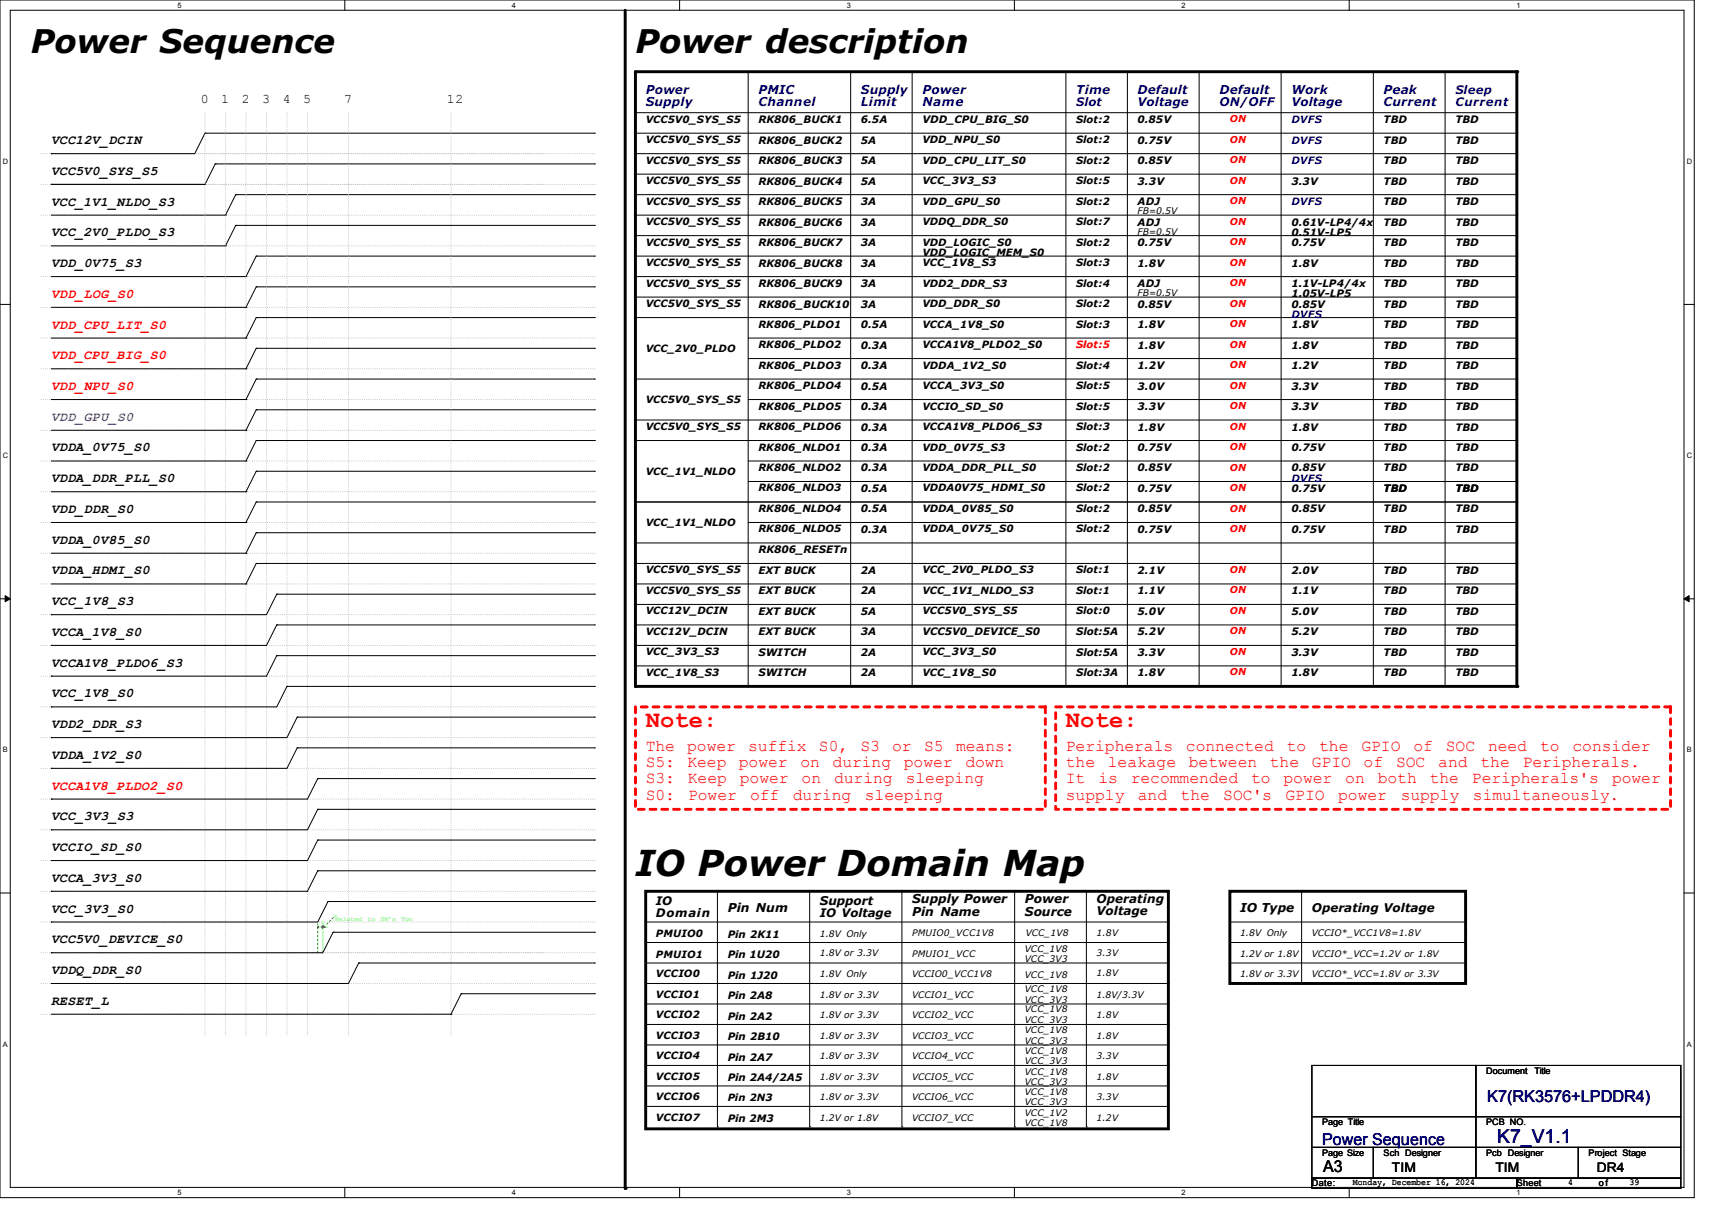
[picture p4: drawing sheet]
<svg xmlns="http://www.w3.org/2000/svg" width="297mm" height="210mm" viewBox="0 0 297 210" stroke-linecap="round" stroke-linejoin="round" font-family="sans-serif">
<defs><g id="words">
<text font-size="6.2" x="110.2" y="152">IO Power Domain Map</text>
<g font-size="5.6">
<text x="5.3" y="9.2">Power Sequence</text>
<text x="110.2" y="9.2">Power description</text>
</g>
<g font-size="4.1" fill="#f00">
<text x="112" y="126.2">Note:</text>
<text x="184.9" y="126.2">Note:</text>
</g>
<text font-size="3.3" fill="#0000a0" x="259.8" y="198.4">K7_V1.1</text>
<g font-size="2.8" fill="#f00">
<text x="112" y="130.3">The</text>
<text x="119.2" y="130.3">power</text>
<text x="129.8" y="130.3">suffix</text>
<text x="142.1" y="130.3">S0,</text>
<text x="149.3" y="130.3">S3</text>
<text x="154.8" y="130.3">or</text>
<text x="160.3" y="130.3">S5</text>
<text x="165.9" y="130.3">means:</text>
<text x="184.9" y="130.3">Peripherals</text>
<text x="205.7" y="130.3">connected</text>
<text x="223.2" y="130.3">to</text>
<text x="228.9" y="130.3">the</text>
<text x="236.2" y="130.3">GPIO</text>
<text x="245.2" y="130.3">of</text>
<text x="250.8" y="130.3">SOC</text>
<text x="258.1" y="130.3">need</text>
<text x="267.2" y="130.3">to</text>
<text x="272.8" y="130.3">consider</text>
<text x="112" y="133.1">S5:</text>
<text x="112" y="135.9">S3:</text>
<text x="119.3" y="133.1">Keep</text>
<text x="119.3" y="135.9">Keep</text>
<text x="128.2" y="133.1">power</text>
<text x="128.4" y="135.9">power</text>
<text x="138.9" y="133.1">on</text>
<text x="139.1" y="135.9">on</text>
<text x="144.4" y="133.1">during</text>
<text x="144.7" y="135.9">during</text>
<text x="156.8" y="133.1">power</text>
<text x="157.1" y="135.9">sleeping</text>
<text x="167.5" y="133.1">down</text>
<text x="184.9" y="133.1">the</text>
<text x="184.9" y="135.9">It</text>
<text x="190.5" y="135.9">is</text>
<text x="192.2" y="133.1">leakage</text>
<text x="196.2" y="135.9">recommended</text>
<text x="206.2" y="133.1">between</text>
<text x="217" y="135.9">to</text>
<text x="220.3" y="133.1">the</text>
<text x="222.7" y="135.9">power</text>
<text x="227.6" y="133.1">GPIO</text>
<text x="233.4" y="135.9">on</text>
<text x="236.6" y="133.1">of</text>
<text x="239" y="135.9">both</text>
<text x="242.2" y="133.1">SOC</text>
<text x="248" y="135.9">the</text>
<text x="249.5" y="133.1">and</text>
<text x="255.4" y="135.9">Peripherals's</text>
<text x="256.8" y="133.1">the</text>
<text x="264.2" y="133.1">Peripherals.</text>
<text x="279.7" y="135.9">power</text>
<text x="112" y="138.8">S0:</text>
<text x="119.4" y="138.8">Power</text>
<text x="130.1" y="138.8">off</text>
<text x="137.5" y="138.8">during</text>
<text x="150" y="138.8">sleeping</text>
<text x="184.9" y="138.8">supply</text>
<text x="197.4" y="138.8">and</text>
<text x="204.8" y="138.8">the</text>
<text x="212.2" y="138.8">SOC's</text>
<text x="223" y="138.8">GPIO</text>
<text x="232.2" y="138.8">power</text>
<text x="243" y="138.8">supply</text>
<text x="255.5" y="138.8">simultaneously.</text>
</g>
<text font-size="2.8" fill="#000080" x="258" y="191.2">K7(RK3576+LPDDR4)</text>
<text font-size="2.8" fill="#00f" x="229.4" y="198.7">Power Sequence</text>
<text font-size="2.8" x="229.5" y="203.5">A3</text>
<g font-size="2.3">
<text x="34.8" y="17.9">0</text>
<text x="38.4" y="17.9">1</text>
<text x="42" y="17.9">2</text>
<text x="45.5" y="17.9">3</text>
<text x="49.1" y="17.9">4</text>
<text x="52.6" y="17.9">5</text>
<text x="59.7" y="17.9">7</text>
<text x="77.5" y="17.9">12</text>
<text x="8.9" y="25">VCC12V_DCIN</text>
<text x="8.9" y="35.7">VCC_1V1_NLDO_S3</text>
<text x="8.9" y="30.4">VCC5V0_SYS_S5</text>
<text x="8.9" y="41">VCC_2V0_PLDO_S3</text>
<text x="8.9" y="46.4">VDD_0V75_S3</text>
<text x="8.9" y="83.7">VDDA_DDR_PLL_S0</text>
<text x="8.9" y="78.4">VDDA_0V75_S0</text>
<text x="8.9" y="89">VDD_DDR_S0</text>
<text x="8.9" y="94.4">VDDA_0V85_S0</text>
<text x="8.9" y="99.7">VDDA_HDMI_S0</text>
<text x="8.9" y="105">VCC_1V8_S3</text>
<text x="8.9" y="110.4">VCCA_1V8_S0</text>
<text x="8.9" y="115.7">VCCA1V8_PLDO6_S3</text>
<text x="8.9" y="121">VCC_1V8_S0</text>
<text x="8.9" y="126.4">VDD2_DDR_S3</text>
<text x="8.9" y="131.7">VDDA_1V2_S0</text>
<text x="8.9" y="142.4">VCC_3V3_S3</text>
<text x="8.9" y="147.7">VCCIO_SD_S0</text>
<text x="8.9" y="153">VCCA_3V3_S0</text>
<text x="8.9" y="158.4">VCC_3V3_S0</text>
<text x="8.9" y="163.7">VCC5V0_DEVICE_S0</text>
<text x="8.9" y="169">VDDQ_DDR_S0</text>
<text x="8.9" y="174.4">RESET_L</text>
<text x="241.5" y="203.3">TIM</text>
<text x="259.4" y="203.3">TIM</text>
<text x="277" y="203.3">DR4</text>
</g>
<g font-size="2.3" fill="#f00">
<text x="8.9" y="51.7">VDD_LOG_S0</text>
<text x="8.9" y="57">VDD_CPU_LIT_S0</text>
<text x="8.9" y="62.4">VDD_CPU_BIG_S0</text>
<text x="8.9" y="67.7">VDD_NPU_S0</text>
<text x="8.9" y="137">VCCA1V8_PLDO2_S0</text>
</g>
<text font-size="2.3" fill="#8000ff" x="8.9" y="73">VDD_GPU_S0</text>
<g font-size="2.1" fill="#00f">
<text x="112" y="16.3">Power</text>
<text x="131.6" y="16.3">PMIC</text>
<text x="149.4" y="16.3">Supply</text>
<text x="160" y="16.3">Power</text>
<text x="186.7" y="16.3">Time</text>
<text x="197.4" y="16.3">Default</text>
<text x="211.6" y="16.3">Default</text>
<text x="224" y="16.3">Work</text>
<text x="240" y="16.3">Peak</text>
<text x="112" y="18.5">Supply</text>
<text x="131.6" y="18.5">Channel</text>
<text x="149.4" y="18.5">Limit</text>
<text x="160" y="18.5">Name</text>
<text x="197.4" y="18.4">Voltage</text>
<text x="211.6" y="18.4">ON/OFF</text>
<text x="224" y="18.4">Voltage</text>
<text x="240" y="18.5">Current</text>
</g>
<g font-size="2.1">
<text x="126.2" y="158.2">Pin Num</text>
<text x="142.2" y="157.1">Support</text>
<text x="158.2" y="156.8">Supply Power</text>
<text x="158.2" y="158.9">Pin Name</text>
<text x="177.8" y="156.8">Power</text>
<text x="177.8" y="158.9">Source</text>
<text x="190.2" y="156.8">Operating</text>
<text x="190.2" y="158.8">Voltage</text>
<text x="215.1" y="158.2">IO Type</text>
<text x="227.6" y="158.2">Operating Voltage</text>
</g>
<g font-size="2" fill="#00f">
<text x="252.5" y="16.3">Sleep</text>
<text x="186.7" y="18.4">Slot</text>
<text x="252.5" y="18.3">Current</text>
</g>
<g font-size="2">
<text x="113.8" y="157.1">IO</text>
<text x="113.8" y="159.1">Domain</text>
<text x="142.2" y="159.2">IO Voltage</text>
</g>
<g font-size="1.8">
<text x="131.6" y="21.4">RK806_BUCK1</text>
<text x="149.4" y="21.4">6.5A</text>
<text x="160" y="21.4">VDD_CPU_BIG_S0</text>
<text x="197.4" y="21.4">0.85V</text>
<text x="240" y="21.4">TBD</text>
<text x="252.5" y="21.4">TBD</text>
<text x="131.6" y="24.9">RK806_BUCK2</text>
<text x="131.6" y="28.5">RK806_BUCK3</text>
<text x="149.4" y="24.9">5A</text>
<text x="149.4" y="28.5">5A</text>
<text x="197.4" y="24.9">0.75V</text>
<text x="197.4" y="28.5">0.85V</text>
<text x="240" y="24.9">TBD</text>
<text x="240" y="28.5">TBD</text>
<text x="252.5" y="24.9">TBD</text>
<text x="252.5" y="28.5">TBD</text>
<text x="131.6" y="32">RK806_BUCK4</text>
<text x="131.6" y="35.6">RK806_BUCK5</text>
<text x="149.4" y="32">5A</text>
<text x="149.4" y="35.6">3A</text>
<text x="197.4" y="32">3.3V</text>
<text x="197.4" y="35.6">ADJ</text>
<text x="224" y="32">3.3V</text>
<text x="240" y="32">TBD</text>
<text x="240" y="35.6">TBD</text>
<text x="252.5" y="32">TBD</text>
<text x="252.5" y="35.6">TBD</text>
<text x="131.6" y="39.2">RK806_BUCK6</text>
<text x="149.4" y="39.2">3A</text>
<text x="197.4" y="39.2">ADJ</text>
<text x="224" y="40.9">0.51V-LP5</text>
<text x="224" y="39.2">0.61V-LP4/4x</text>
<text x="240" y="39.2">TBD</text>
<text x="252.5" y="39.2">TBD</text>
<text x="131.6" y="42.7">RK806_BUCK7</text>
<text x="131.6" y="46.3">RK806_BUCK8</text>
<text x="149.4" y="42.7">3A</text>
<text x="149.4" y="46.3">3A</text>
<text x="197.4" y="46.3">1.8V</text>
<text x="197.4" y="42.7">0.75V</text>
<text x="224" y="42.7">0.75V</text>
<text x="224" y="46.3">1.8V</text>
<text x="240" y="42.7">TBD</text>
<text x="240" y="46.3">TBD</text>
<text x="252.5" y="42.7">TBD</text>
<text x="252.5" y="46.3">TBD</text>
<text x="131.6" y="49.8">RK806_BUCK9</text>
<text x="131.6" y="53.4">RK806_BUCK10</text>
<text x="149.4" y="49.8">3A</text>
<text x="149.4" y="53.4">3A</text>
<text x="197.4" y="53.4">0.85V</text>
<text x="197.4" y="49.8">ADJ</text>
<text x="224" y="53.4">0.85V</text>
<text x="224" y="49.8">1.1V-LP4/4x</text>
<text x="224" y="51.6">1.05V-LP5</text>
<text x="240" y="49.8">TBD</text>
<text x="240" y="53.4">TBD</text>
<text x="252.5" y="49.8">TBD</text>
<text x="252.5" y="53.4">TBD</text>
<text x="149.4" y="56.9">0.5A</text>
<text x="197.4" y="56.9">1.8V</text>
<text x="224" y="56.9">1.8V</text>
<text x="240" y="56.9">TBD</text>
<text x="252.5" y="56.9">TBD</text>
<text x="149.4" y="60.5">0.3A</text>
<text x="149.4" y="64.1">0.3A</text>
<text x="197.4" y="60.5">1.8V</text>
<text x="197.4" y="64.1">1.2V</text>
<text x="224" y="64.1">1.2V</text>
<text x="224" y="60.5">1.8V</text>
<text x="240" y="60.5">TBD</text>
<text x="240" y="64.1">TBD</text>
<text x="252.5" y="60.5">TBD</text>
<text x="252.5" y="64.1">TBD</text>
<text x="149.4" y="71.2">0.3A</text>
<text x="149.4" y="67.6">0.5A</text>
<text x="197.4" y="67.6">3.0V</text>
<text x="197.4" y="71.2">3.3V</text>
<text x="224" y="67.6">3.3V</text>
<text x="224" y="71.2">3.3V</text>
<text x="240" y="67.6">TBD</text>
<text x="240" y="71.2">TBD</text>
<text x="252.5" y="67.6">TBD</text>
<text x="252.5" y="71.2">TBD</text>
<text x="149.4" y="74.7">0.3A</text>
<text x="197.4" y="74.7">1.8V</text>
<text x="224" y="74.7">1.8V</text>
<text x="240" y="74.7">TBD</text>
<text x="252.5" y="74.7">TBD</text>
<text x="149.4" y="78.3">0.3A</text>
<text x="149.4" y="81.8">0.3A</text>
<text x="197.4" y="81.8">0.85V</text>
<text x="197.4" y="78.3">0.75V</text>
<text x="224" y="81.8">0.85V</text>
<text x="224" y="78.3">0.75V</text>
<text x="240" y="81.8">TBD</text>
<text x="240" y="78.3">TBD</text>
<text x="252.5" y="81.8">TBD</text>
<text x="252.5" y="78.3">TBD</text>
<text x="149.4" y="85.4">0.5A</text>
<text x="149.4" y="88.9">0.5A</text>
<text x="197.4" y="88.9">0.85V</text>
<text x="197.4" y="85.4">0.75V</text>
<text x="224" y="85.4">0.75V</text>
<text x="224" y="88.9">0.85V</text>
<text x="240" y="88.9">TBD</text>
<text x="240" y="85.4">TBD</text>
<text x="252.5" y="88.9">TBD</text>
<text x="252.5" y="85.4">TBD</text>
<text x="149.4" y="92.5">0.3A</text>
<text x="197.4" y="92.5">0.75V</text>
<text x="224" y="92.5">0.75V</text>
<text x="240" y="92.5">TBD</text>
<text x="252.5" y="92.5">TBD</text>
<text x="131.6" y="96.1">RK806_RESETn</text>
<text x="131.6" y="99.6">EXT BUCK</text>
<text x="149.4" y="99.6">2A</text>
<text x="197.4" y="99.6">2.1V</text>
<text x="224" y="99.6">2.0V</text>
<text x="240" y="99.6">TBD</text>
<text x="252.5" y="99.6">TBD</text>
<text x="131.6" y="106.7">EXT BUCK</text>
<text x="131.6" y="103.2">EXT BUCK</text>
<text x="149.4" y="106.7">5A</text>
<text x="149.4" y="103.2">2A</text>
<text x="197.4" y="103.2">1.1V</text>
<text x="197.4" y="106.7">5.0V</text>
<text x="224" y="103.2">1.1V</text>
<text x="224" y="106.7">5.0V</text>
<text x="240" y="103.2">TBD</text>
<text x="240" y="106.7">TBD</text>
<text x="252.5" y="103.2">TBD</text>
<text x="252.5" y="106.7">TBD</text>
<text x="131.6" y="110.3">EXT BUCK</text>
<text x="131.6" y="113.8">SWITCH</text>
<text x="149.4" y="110.3">3A</text>
<text x="149.4" y="113.8">2A</text>
<text x="160" y="110.3">VCC5V0_DEVICE_S0</text>
<text x="186.7" y="110.3">Slot:5A</text>
<text x="186.7" y="113.8">Slot:5A</text>
<text x="197.4" y="110.3">5.2V</text>
<text x="197.4" y="113.8">3.3V</text>
<text x="224" y="110.3">5.2V</text>
<text x="224" y="113.8">3.3V</text>
<text x="240" y="110.3">TBD</text>
<text x="240" y="113.8">TBD</text>
<text x="252.5" y="110.3">TBD</text>
<text x="252.5" y="113.8">TBD</text>
<text x="131.6" y="117.4">SWITCH</text>
<text x="149.4" y="117.4">2A</text>
<text x="186.7" y="117.4">Slot:3A</text>
<text x="197.4" y="117.4">1.8V</text>
<text x="224" y="117.4">1.8V</text>
<text x="240" y="117.4">TBD</text>
<text x="252.5" y="117.4">TBD</text>
<text x="126.2" y="162.7">Pin 2K11</text>
<text x="126.2" y="166.3">Pin 1U20</text>
<text x="126.2" y="169.8">Pin 1J20</text>
<text x="126.2" y="173.4">Pin 2A8</text>
<text x="126.2" y="177">Pin 2A2</text>
<text x="126.2" y="180.5">Pin 2B10</text>
<text x="126.2" y="184.1">Pin 2A7</text>
<text x="126.2" y="187.6">Pin 2A4/2A5</text>
<text x="126.2" y="194.7">Pin 2M3</text>
</g>
<g font-size="1.8" fill="#00f">
<text x="224" y="21.4">DVFS</text>
<text x="224" y="28.5">DVFS</text>
<text x="224" y="24.9">DVFS</text>
<text x="224" y="35.6">DVFS</text>
<text x="224" y="55.2">DVFS</text>
<text x="224" y="83.6">DVFS</text>
</g>
<g font-size="1.7">
<text x="112" y="21.3">VCC5V0_SYS_S5</text>
<text x="186.7" y="21.3">Slot:2</text>
<text x="112" y="24.8">VCC5V0_SYS_S5</text>
<text x="112" y="28.4">VCC5V0_SYS_S5</text>
<text x="160" y="24.8">VDD_NPU_S0</text>
<text x="160" y="28.4">VDD_CPU_LIT_S0</text>
<text x="186.7" y="28.4">Slot:2</text>
<text x="186.7" y="24.8">Slot:2</text>
<text x="112" y="32">VCC5V0_SYS_S5</text>
<text x="112" y="35.5">VCC5V0_SYS_S5</text>
<text x="160" y="35.5">VDD_GPU_S0</text>
<text x="160" y="32">VCC_3V3_S3</text>
<text x="186.7" y="35.5">Slot:2</text>
<text x="186.7" y="32">Slot:5</text>
<text x="112" y="39.1">VCC5V0_SYS_S5</text>
<text x="160" y="39.1">VDDQ_DDR_S0</text>
<text x="186.7" y="39.1">Slot:7</text>
<text x="112" y="42.6">VCC5V0_SYS_S5</text>
<text x="112" y="46.2">VCC5V0_SYS_S5</text>
<text x="160" y="42.6">VDD_LOGIC_S0</text>
<text x="160" y="44.4">VDD_LOGIC_MEM_S0</text>
<text x="160" y="46.2">VCC_1V8_S3</text>
<text x="186.7" y="42.6">Slot:2</text>
<text x="186.7" y="46.2">Slot:3</text>
<text x="112" y="53.3">VCC5V0_SYS_S5</text>
<text x="112" y="49.7">VCC5V0_SYS_S5</text>
<text x="160" y="53.3">VDD_DDR_S0</text>
<text x="160" y="49.7">VDD2_DDR_S3</text>
<text x="186.7" y="53.3">Slot:2</text>
<text x="186.7" y="49.7">Slot:4</text>
<text x="131.6" y="56.9">RK806_PLDO1</text>
<text x="160" y="56.9">VCCA_1V8_S0</text>
<text x="186.7" y="56.9">Slot:3</text>
<text x="112" y="61.1">VCC_2V0_PLDO</text>
<text x="131.6" y="60.4">RK806_PLDO2</text>
<text x="131.6" y="64">RK806_PLDO3</text>
<text x="160" y="60.4">VCCA1V8_PLDO2_S0</text>
<text x="160" y="64">VDDA_1V2_S0</text>
<text x="186.7" y="64">Slot:4</text>
<text x="112" y="70">VCC5V0_SYS_S5</text>
<text x="131.6" y="67.5">RK806_PLDO4</text>
<text x="131.6" y="71.1">RK806_PLDO5</text>
<text x="160" y="67.5">VCCA_3V3_S0</text>
<text x="160" y="71.1">VCCIO_SD_S0</text>
<text x="186.7" y="67.5">Slot:5</text>
<text x="186.7" y="71.1">Slot:5</text>
<text x="112" y="74.6">VCC5V0_SYS_S5</text>
<text x="131.6" y="74.6">RK806_PLDO6</text>
<text x="160" y="74.6">VCCA1V8_PLDO6_S3</text>
<text x="186.7" y="74.6">Slot:3</text>
<text x="112" y="82.5">VCC_1V1_NLDO</text>
<text x="131.6" y="78.2">RK806_NLDO1</text>
<text x="131.6" y="81.7">RK806_NLDO2</text>
<text x="160" y="81.7">VDDA_DDR_PLL_S0</text>
<text x="160" y="78.2">VDD_0V75_S3</text>
<text x="186.7" y="81.7">Slot:2</text>
<text x="186.7" y="78.2">Slot:2</text>
<text x="131.6" y="88.9">RK806_NLDO4</text>
<text x="131.6" y="85.3">RK806_NLDO3</text>
<text x="160" y="88.9">VDDA_0V85_S0</text>
<text x="160" y="85.3">VDDA0V75_HDMI_S0</text>
<text x="186.7" y="88.9">Slot:2</text>
<text x="186.7" y="85.3">Slot:2</text>
<text x="112" y="91.4">VCC_1V1_NLDO</text>
<text x="131.6" y="92.4">RK806_NLDO5</text>
<text x="160" y="92.4">VDDA_0V75_S0</text>
<text x="186.7" y="92.4">Slot:2</text>
<text x="112" y="99.5">VCC5V0_SYS_S5</text>
<text x="160" y="99.5">VCC_2V0_PLDO_S3</text>
<text x="186.7" y="99.5">Slot:1</text>
<text x="112" y="106.6">VCC12V_DCIN</text>
<text x="112" y="103.1">VCC5V0_SYS_S5</text>
<text x="160" y="103.1">VCC_1V1_NLDO_S3</text>
<text x="160" y="106.6">VCC5V0_SYS_S5</text>
<text x="186.7" y="103.1">Slot:1</text>
<text x="186.7" y="106.6">Slot:0</text>
<text x="112" y="110.2">VCC12V_DCIN</text>
<text x="112" y="113.7">VCC_3V3_S3</text>
<text x="160" y="113.7">VCC_3V3_S0</text>
<text x="112" y="117.3">VCC_1V8_S3</text>
<text x="160" y="117.3">VCC_1V8_S0</text>
<text x="113.8" y="162.6">PMUIO0</text>
<text x="113.8" y="166.2">PMUIO1</text>
<text x="113.8" y="169.6">VCCIO0</text>
<text x="113.8" y="173.1">VCCIO1</text>
<text x="113.8" y="176.7">VCCIO2</text>
<text x="113.8" y="180.3">VCCIO3</text>
<text x="113.8" y="183.8">VCCIO4</text>
<text x="113.8" y="187.4">VCCIO5</text>
<text x="113.8" y="190.9">VCCIO6</text>
<text x="126.2" y="191.1">Pin 2N3</text>
<text x="113.8" y="194.5">VCCIO7</text>
</g>
<g font-size="1.7" fill="#f00">
<text x="213.4" y="21.2">ON</text>
<text x="213.4" y="24.8">ON</text>
<text x="213.4" y="28.3">ON</text>
<text x="213.4" y="35.4">ON</text>
<text x="213.4" y="31.9">ON</text>
<text x="213.4" y="39">ON</text>
<text x="213.4" y="42.5">ON</text>
<text x="213.4" y="46.1">ON</text>
<text x="213.4" y="49.7">ON</text>
<text x="213.4" y="53.2">ON</text>
<text x="213.4" y="56.8">ON</text>
<text x="186.7" y="60.4">Slot:5</text>
<text x="213.4" y="60.3">ON</text>
<text x="213.4" y="63.9">ON</text>
<text x="213.4" y="71">ON</text>
<text x="213.4" y="67.4">ON</text>
<text x="213.4" y="74.5">ON</text>
<text x="213.4" y="81.7">ON</text>
<text x="213.4" y="78.1">ON</text>
<text x="213.4" y="88.8">ON</text>
<text x="213.4" y="85.2">ON</text>
<text x="213.4" y="92.3">ON</text>
<text x="213.4" y="99.4">ON</text>
<text x="213.4" y="103">ON</text>
<text x="213.4" y="106.6">ON</text>
<text x="213.4" y="110.1">ON</text>
<text x="213.4" y="113.7">ON</text>
<text x="213.4" y="117.2">ON</text>
</g>
<g font-size="1.6">
<text x="197.4" y="40.7">FB=0.5V</text>
<text x="197.4" y="37.2">FB=0.5V</text>
<text x="197.4" y="51.4">FB=0.5V</text>
<text x="142.2" y="162.7">1.8V Only</text>
<text x="142.2" y="165.9">1.8V or 3.3V</text>
<text x="158.2" y="162.5">PMUIO0_VCC1V8</text>
<text x="158.2" y="166.1">PMUIO1_VCC</text>
<text x="177.8" y="167">VCC_3V3</text>
<text x="177.8" y="165.2">VCC_1V8</text>
<text x="178" y="162.5">VCC_1V8</text>
<text x="190.2" y="165.9">3.3V</text>
<text x="190.2" y="162.5">1.8V</text>
<text x="215.1" y="162.5">1.8V Only</text>
<text x="215.1" y="166.1">1.2V or 1.8V</text>
<text x="227.6" y="162.5">VCCIO*_VCC1V8=1.8V</text>
<text x="227.6" y="166.1">VCCIO*_VCC=1.2V or 1.8V</text>
<text x="142.2" y="169.6">1.8V Only</text>
<text x="142.2" y="173.2">1.8V or 3.3V</text>
<text x="158.2" y="169.6">VCCIO0_VCC1V8</text>
<text x="158.2" y="173.2">VCCIO1_VCC</text>
<text x="177.8" y="169.8">VCC_1V8</text>
<text x="177.8" y="172.1">VCC_1V8</text>
<text x="190.2" y="173.2">1.8V/3.3V</text>
<text x="190.2" y="169.5">1.8V</text>
<text x="215.1" y="169.6">1.8V or 3.3V</text>
<text x="227.6" y="169.6">VCCIO*_VCC=1.8V or 3.3V</text>
<text x="142.2" y="176.7">1.8V or 3.3V</text>
<text x="158.2" y="176.7">VCCIO2_VCC</text>
<text x="177.8" y="177.6">VCC_3V3</text>
<text x="177.8" y="175.7">VCC_1V8</text>
<text x="177.8" y="174.1">VCC_3V3</text>
<text x="177.8" y="179.2">VCC_1V8</text>
<text x="190.2" y="176.7">1.8V</text>
<text x="142.2" y="180.3">1.8V or 3.3V</text>
<text x="142.2" y="183.9">1.8V or 3.3V</text>
<text x="158.2" y="180.3">VCCIO3_VCC</text>
<text x="158.2" y="183.9">VCCIO4_VCC</text>
<text x="177.8" y="183">VCC_1V8</text>
<text x="177.8" y="184.7">VCC_3V3</text>
<text x="177.8" y="181.2">VCC_3V3</text>
<text x="190.2" y="183.9">3.3V</text>
<text x="190.2" y="180.3">1.8V</text>
<text x="142.2" y="187.4">1.8V or 3.3V</text>
<text x="142.2" y="191">1.8V or 3.3V</text>
<text x="158.2" y="187.4">VCCIO5_VCC</text>
<text x="158.2" y="191">VCCIO6_VCC</text>
<text x="177.8" y="188.3">VCC_3V3</text>
<text x="177.8" y="191.9">VCC_3V3</text>
<text x="177.8" y="186.5">VCC_1V8</text>
<text x="177.8" y="190.1">VCC_1V8</text>
<text x="190.2" y="191">3.3V</text>
<text x="190.2" y="187.4">1.8V</text>
<text x="257.8" y="186.4">Document</text>
<text x="266.2" y="186.4">Title</text>
<text x="142.2" y="194.5">1.2V or 1.8V</text>
<text x="158.2" y="194.5">VCCIO7_VCC</text>
<text x="177.8" y="195.4">VCC_1V8</text>
<text x="177.8" y="193.6">VCC_1V2</text>
<text x="190.2" y="194.5">1.2V</text>
<text x="229.4" y="195.2">Page Title</text>
<text x="257.8" y="195.2">PCB NO.</text>
<text x="229.4" y="200.6">Page Size</text>
<text x="240" y="200.6">Sch Designer</text>
<text x="257.8" y="200.6">Pcb Designer</text>
<text x="275.6" y="200.6">Project Stage</text>
<text x="227.6" y="205.9">Date:</text>
<text x="234.7" y="205.7">Monday, December 16, 2024</text>
<text x="263.1" y="205.9">Sheet</text>
<text x="272" y="205.7">4</text>
<text x="277.4" y="205.9">o f</text>
<text x="282.7" y="205.7">39</text>
</g>
<g font-size="1.3">
<text x="30.8" y="1.3">5</text>
<text x="88.8" y="1.3">4</text>
<text x="146.9" y="1.3">3</text>
<text x="205" y="1.3">2</text>
<text x="263.1" y="1.3">1</text>
<text x=".5" y="28.4">D</text>
<text x="292.6" y="28.4">D</text>
<text x=".5" y="79.5">C</text>
<text x="292.6" y="79.5">C</text>
<text x=".5" y="130.6">B</text>
<text x="292.6" y="130.6">B</text>
<text x=".5" y="181.7">A</text>
<text x="292.6" y="181.7">A</text>
<text x="30.8" y="207.4">5</text>
<text x="88.8" y="207.4">4</text>
<text x="146.9" y="207.4">3</text>
<text x="205" y="207.4">2</text>
<text x="263.1" y="207.4">1</text>
</g>
<g font-size="1.1" fill="#0f0">
<text x="58.1" y="159.8">Related</text>
<text x="63.8" y="159.8">to</text>
<text x="66" y="159.8">SW's</text>
<text x="69.6" y="159.8">Ton</text>
</g>
</g></defs>
<g fill="none" stroke="#000" stroke-width=".17">
<path d="M0 0h293.9v207.9h-293.9zM1.8 1.8h290.3v204.3h-290.3zM59.8 0v1.8M110.2 19.6h152.9M117.9 0v1.8M129.8 12.4v106.7M147.6 12.4v106.7M158.2 12.4v106.7M176 0v1.8M184.9 12.4v106.7M195.6 12.4v106.7M208 12.4v106.7"/>
<path d="M222.2 12.4v106.7M234.1 0v1.8M238.3 12.4v106.7M250.7 12.4v106.7M263.1 19.6h.1M8.9 26.7h.1M8.9 32h.1M8.9 37.3h30.2M35.6 23.1h.1M35.6 23.1h67.5M35.6 23.1l-1.8 3.6h-24.9M37.3 28.4h.1"/>
<path d="M37.3 28.4l-1.7 3.6h-26.7M37.3 28.4h65.8M39.1 37.3h.1M40.9 33.8h.1M40.9 39.1h.1M40.9 33.8h62.2M40.9 33.8l-1.8 3.5M40.9 39.1l-1.8 3.6M40.9 39.1h62.2M103.1 23.1h.1M103.1 28.4h.1M103.1 33.8h.1"/>
<path d="M103.1 39.1h.1M110.2 30.2h152.9M110.2 23.1h152.9M110.2 26.7h152.9M110.2 33.8h152.9M110.2 37.3h152.9M263.1 30.2h.1M263.1 23.1h.1M263.1 26.7h.1M263.1 33.8h.1M263.1 37.3h.1M0 52.8h1.8"/>
<path d="M8.9 48h33.8M8.9 58.7h33.8M8.9 42.7h30.2M8.9 53.3h33.8M39.1 42.7h.1M42.7 48h.1M42.7 53.3h.1M42.7 58.7h.1M44.4 44.4h.1M44.4 49.8h.1M44.4 55.1h.1M44.4 44.4h58.7"/>
<path d="M44.4 55.1h58.7M44.4 44.4l-1.7 3.6M44.4 49.8l-1.7 3.5M44.4 49.8h58.7M44.4 55.1l-1.7 3.6M103.1 44.4h.1M103.1 49.8h.1M103.1 55.1h.1M110.2 44.4h152.9M110.2 55.1h152.9M110.2 40.9h152.9M110.2 48h152.9"/>
<path d="M110.2 51.6h152.9M129.8 58.7h133.3M263.1 44.4h.1M263.1 55.1h.1M263.1 40.9h.1M263.1 48h.1M263.1 51.6h.1M263.1 58.7h.1M292.1 52.8h1.8M8.9 69.3h33.8M8.9 64h33.8M8.9 74.7h33.8"/>
<path d="M42.7 64h.1M42.7 69.3h.1M42.7 74.7h.1M44.4 60.5h.1M44.4 65.8h.1M44.4 71.1h.1M44.4 76.5h.1M44.4 65.8h58.7M44.4 76.5h58.7M44.4 60.5l-1.7 3.5M44.4 60.5h58.7M44.4 65.8l-1.7 3.5"/>
<path d="M44.4 71.1l-1.7 3.6M44.4 71.1h58.7M44.4 76.5l-1.7 3.5M103.1 60.5h.1M103.1 65.8h.1M103.1 71.1h.1M103.1 76.5h.1M110.2 65.8h152.9M110.2 76.5h152.9M110.2 72.9h152.9M129.8 62.2h133.3M129.8 69.3h133.3"/>
<path d="M263.1 65.8h.1M263.1 76.5h.1M263.1 62.2h.1M263.1 72.9h.1M263.1 69.3h.1M8.9 80h33.8M8.9 90.7h33.8M8.9 85.3h33.8M8.9 96h33.8M42.7 80h.1M42.7 85.3h.1M42.7 90.7h.1"/>
<path d="M42.7 96h.1M44.4 81.8h.1M44.4 87.1h.1M44.4 92.5h.1M44.4 97.8h.1M44.4 87.1h58.7M44.4 97.8h58.7M44.4 81.8l-1.7 3.5M44.4 81.8h58.7M44.4 87.1l-1.7 3.6M44.4 92.5l-1.7 3.5M44.4 92.5h58.7"/>
<path d="M44.4 97.8l-1.7 3.5M103.1 81.8h.1M103.1 87.1h.1M103.1 92.5h.1M103.1 97.8h.1M110.2 87.1h152.9M110.2 97.8h152.9M110.2 94.2h152.9M129.8 80h133.3M129.8 83.6h133.3M129.8 90.7h133.3M263.1 87.1h.1"/>
<path d="M263.1 97.8h.1M263.1 94.2h.1M263.1 80h.1M263.1 83.6h.1M263.1 90.7h.1M0 103.9h1.8M.9 103.4l.9 .5-.9 .5zM8.9 106.7h.1M8.9 112h.1M8.9 117.3h.1M8.9 101.3h33.8M42.7 101.3h.1"/>
<path d="M48 103.1h.1M48 108.5h.1M48 113.8h.1M48 108.5h55.1M48 108.5l-1.8 3.5h-37.3M48 103.1h55.1M48 103.1l-1.8 3.6h-37.3M48 113.8l-1.8 3.5h-37.3M48 113.8h55.1M49.8 119.1h.1M49.8 119.1h53.3M49.8 119.1l-1.8 3.6h-39.1"/>
<path d="M103.1 103.1h.1M103.1 108.5h.1M103.1 113.8h.1M103.1 119.1h.1M110.2 101.3h152.9M110.2 104.9h152.9M110.2 108.5h152.9M110.2 119.1h152.9M110.2 112h152.9M110.2 115.6h152.9M129.8 119.1h.1M147.6 119.1h.1"/>
<path d="M158.2 119.1h.1M184.9 119.1h.1M195.6 119.1h.1M208 119.1h.1M222.2 119.1h.1M238.3 119.1h.1M250.7 119.1h.1M263.1 101.3h.1M263.1 104.9h.1M263.1 108.5h.1M263.1 119.1h.1M263.1 112h.1"/>
<path d="M263.1 115.6h.1M292.1 103.9l.9-.5v1zM292.1 103.9h1.8M8.9 122.7h.1M8.9 128h.1M8.9 133.3h.1M8.9 138.7h.1M51.6 124.5h.1M51.6 129.8h.1M51.6 124.5h51.5M51.6 124.5l-1.8 3.5h-40.9M51.6 129.8l-1.8 3.5h-40.9"/>
<path d="M51.6 129.8h51.5M55.1 135.1h.1M55.1 135.1h48M55.1 135.1l-1.8 3.6h-44.4M103.1 124.5h.1M103.1 129.8h.1M103.1 135.1h.1M0 155h1.8M8.9 144h.1M8.9 149.4h.1M8.9 154.7h.1M55.1 140.5h.1"/>
<path d="M55.1 145.8h.1M55.1 151.1h.1M55.1 140.5l-1.8 3.5h-44.4M55.1 140.5h48M55.1 145.8l-1.8 3.6h-44.4M55.1 145.8h48M55.1 151.1l-1.8 3.6h-44.4M55.1 151.1h48M56.9 156.5h.1M56.9 156.5l-1.8 3.5h-46.2M56.9 156.5h46.2M103.1 140.5h.1"/>
<path d="M103.1 145.8h.1M103.1 151.1h.1M103.1 156.5h.1M124.5 154.7v40.9M140.5 154.7v40.9M156.5 154.7v40.9M176 154.7v40.9M188.5 154.7v40.9M225.8 154.7v16M292.1 155h1.8M8.9 160h.1M8.9 165.4h.1"/>
<path d="M8.9 170.7h.1M8.9 176h69.3M57.8 161.8h.1M57.8 161.8h45.3M57.8 161.8l-1.8 3.6h-47.1M62.2 167.1h.1M62.2 167.1h40.9M62.2 167.1l-1.7 3.6h-51.6M78.2 176h.1M80 172.5h.1M80 172.5h23.1M80 172.5l-1.8 3.5"/>
<path d="M103.1 161.8h.1M103.1 167.1h.1M103.1 172.5h.1M112 160h90.7M112 163.6h90.7M112 167.1h90.7M112 170.7h90.7M112 174.2h90.7M112 177.8h90.7M202.7 160h.1M202.7 163.6h.1M202.7 167.1h.1"/>
<path d="M202.7 170.7h.1M202.7 174.2h.1M202.7 177.8h.1M213.4 160h40.9M213.4 163.6h40.9M213.4 167.1h40.9M225.8 170.7h.1M254.3 160h.1M254.3 163.6h.1M254.3 167.1h.1M112 181.4h90.7M112 184.9h90.7"/>
<path d="M112 188.5h90.7M112 192h90.7M124.5 195.6h.1M140.5 195.6h.1M156.5 195.6h.1M176 195.6h.1M188.5 195.6h.1M202.7 181.4h.1M202.7 184.9h.1M202.7 188.5h.1M202.7 192h.1M227.6 184.9h28.4v8.9h-28.4z"/>
<path d="M227.6 193.8h28.4v5.3h-28.4zM227.6 199.1h10.7v5.4h-10.7zM238.3 199.1h17.7v5.4h-17.7zM256 199.1h17.8v5.4h-17.8zM256 193.8h35.6v5.3h-35.6zM256 184.9h35.6v8.9h-35.6zM273.8 199.1h17.8v5.4h-17.8zM59.8 206.1v1.8M117.9 206.1v1.8M176 206.1v1.8M227.6 204.5h35.5v1.7h-35.5zM234.1 206.1v1.8"/>
<path d="M263.1 204.5h28.5v1.7h-28.5z"/>
</g>
<path d="M.9 103.4l.9 .5-.9 .5zM292.1 103.9l.9-.5v1z" fill="#000"/>
<path d="M108.5 1.8v204.4M110.2 12.4h152.9v106.7h-152.9zM112 154.7h90.7v41.2h-90.7zM213.4 154.7h40.9v16h-40.9z" fill="none" stroke="#000" stroke-width=".51"/>
<g fill="#000">
<circle cx="263.1" cy="12.4" r=".25"/>
<circle cx="110.2" cy="119.1" r=".25"/>
<circle cx="263.1" cy="119.1" r=".25"/>
<circle cx="108.5" cy="206.2" r=".25"/>
</g>
<path d="M110.2 122.7h71.2v17.8h-71.2zM183.1 122.7h106.7v17.8h-106.7z" fill="none" stroke="#f00" stroke-width=".51" stroke-dasharray="1 1"/>
<g fill="none" stroke="#c0c0c0" stroke-width=".17" stroke-dasharray="0 .3">
<path d="M35.6 19.6h.1M39.1 19.6h.1M42.7 19.6h.1M46.2 19.6h.1M49.8 19.6h.1M53.3 19.6h.1M60.5 19.6h.1M78.2 19.6h.1M7.1 26.7h87.1M7.1 32h87.1M7.1 37.3h96M8.9 26.7h94.2"/>
<path d="M8.9 32h94.2M94.2 26.7h.1M94.2 32h.1M103.1 26.7h.1M103.1 32h.1M103.1 37.3h.1M7.1 42.7h96M7.1 48h96M7.1 53.3h96M7.1 58.7h96M103.1 42.7h.1M103.1 48h.1"/>
<path d="M103.1 53.3h.1M103.1 58.7h.1M7.1 64h96M7.1 69.3h96M7.1 74.7h96M103.1 64h.1M103.1 69.3h.1M103.1 74.7h.1M7.1 80h96M7.1 85.3h96M7.1 90.7h96M7.1 96h96"/>
<path d="M103.1 80h.1M103.1 85.3h.1M103.1 90.7h.1M103.1 96h.1M7.1 101.3h96M7.1 106.7h96M7.1 112h96M7.1 117.3h96M103.1 101.3h.1M103.1 106.7h.1M103.1 112h.1M103.1 117.3h.1"/>
<path d="M7.1 122.7h96M7.1 128h96M7.1 133.3h96M7.1 138.7h96M103.1 122.7h.1M103.1 128h.1M103.1 133.3h.1M103.1 138.7h.1M7.1 144h96M7.1 149.4h96M7.1 154.7h96M103.1 144h.1"/>
<path d="M103.1 149.4h.1M103.1 154.7h.1M7.1 160h96M7.1 165.4h87.1M7.1 170.7h96M7.1 176h96M8.9 165.4h94.2M35.6 179.6v-160M39.1 179.6v-160M42.7 179.6v-160M46.2 179.6v-160M49.8 179.6v-160"/>
<path d="M53.3 179.6v-160M60.5 179.6v-160M78.2 179.6v-160M94.2 165.4h.1M103.1 160h.1M103.1 165.4h.1M103.1 170.7h.1M103.1 176h.1"/>
</g>
<g fill="none" stroke="#0f0" stroke-width=".17" stroke-dasharray=".3 .3">
<path d="M58.1 159h.1M55.1 160.9h.1M55.1 165.4v-5.4M55.1 160h.1M55.3 161.1l-.2-.2M55.3 160.7l-.2 .2M55.8 161.1h.1M55.8 160.7h.1M56 160.9h-.9M56 160.9l-.2 .2M56 160.9l-.2-.2M56 165.4v-5.4"/>
<path d="M56 160h.1M56.2 160.6v.3M56.2 160.9h.1M56.2 160.9l1.9-1.9M56.2 160.9h.4M56.6 160.9h.1"/>
</g>
<use href="#words"/>
</svg>
